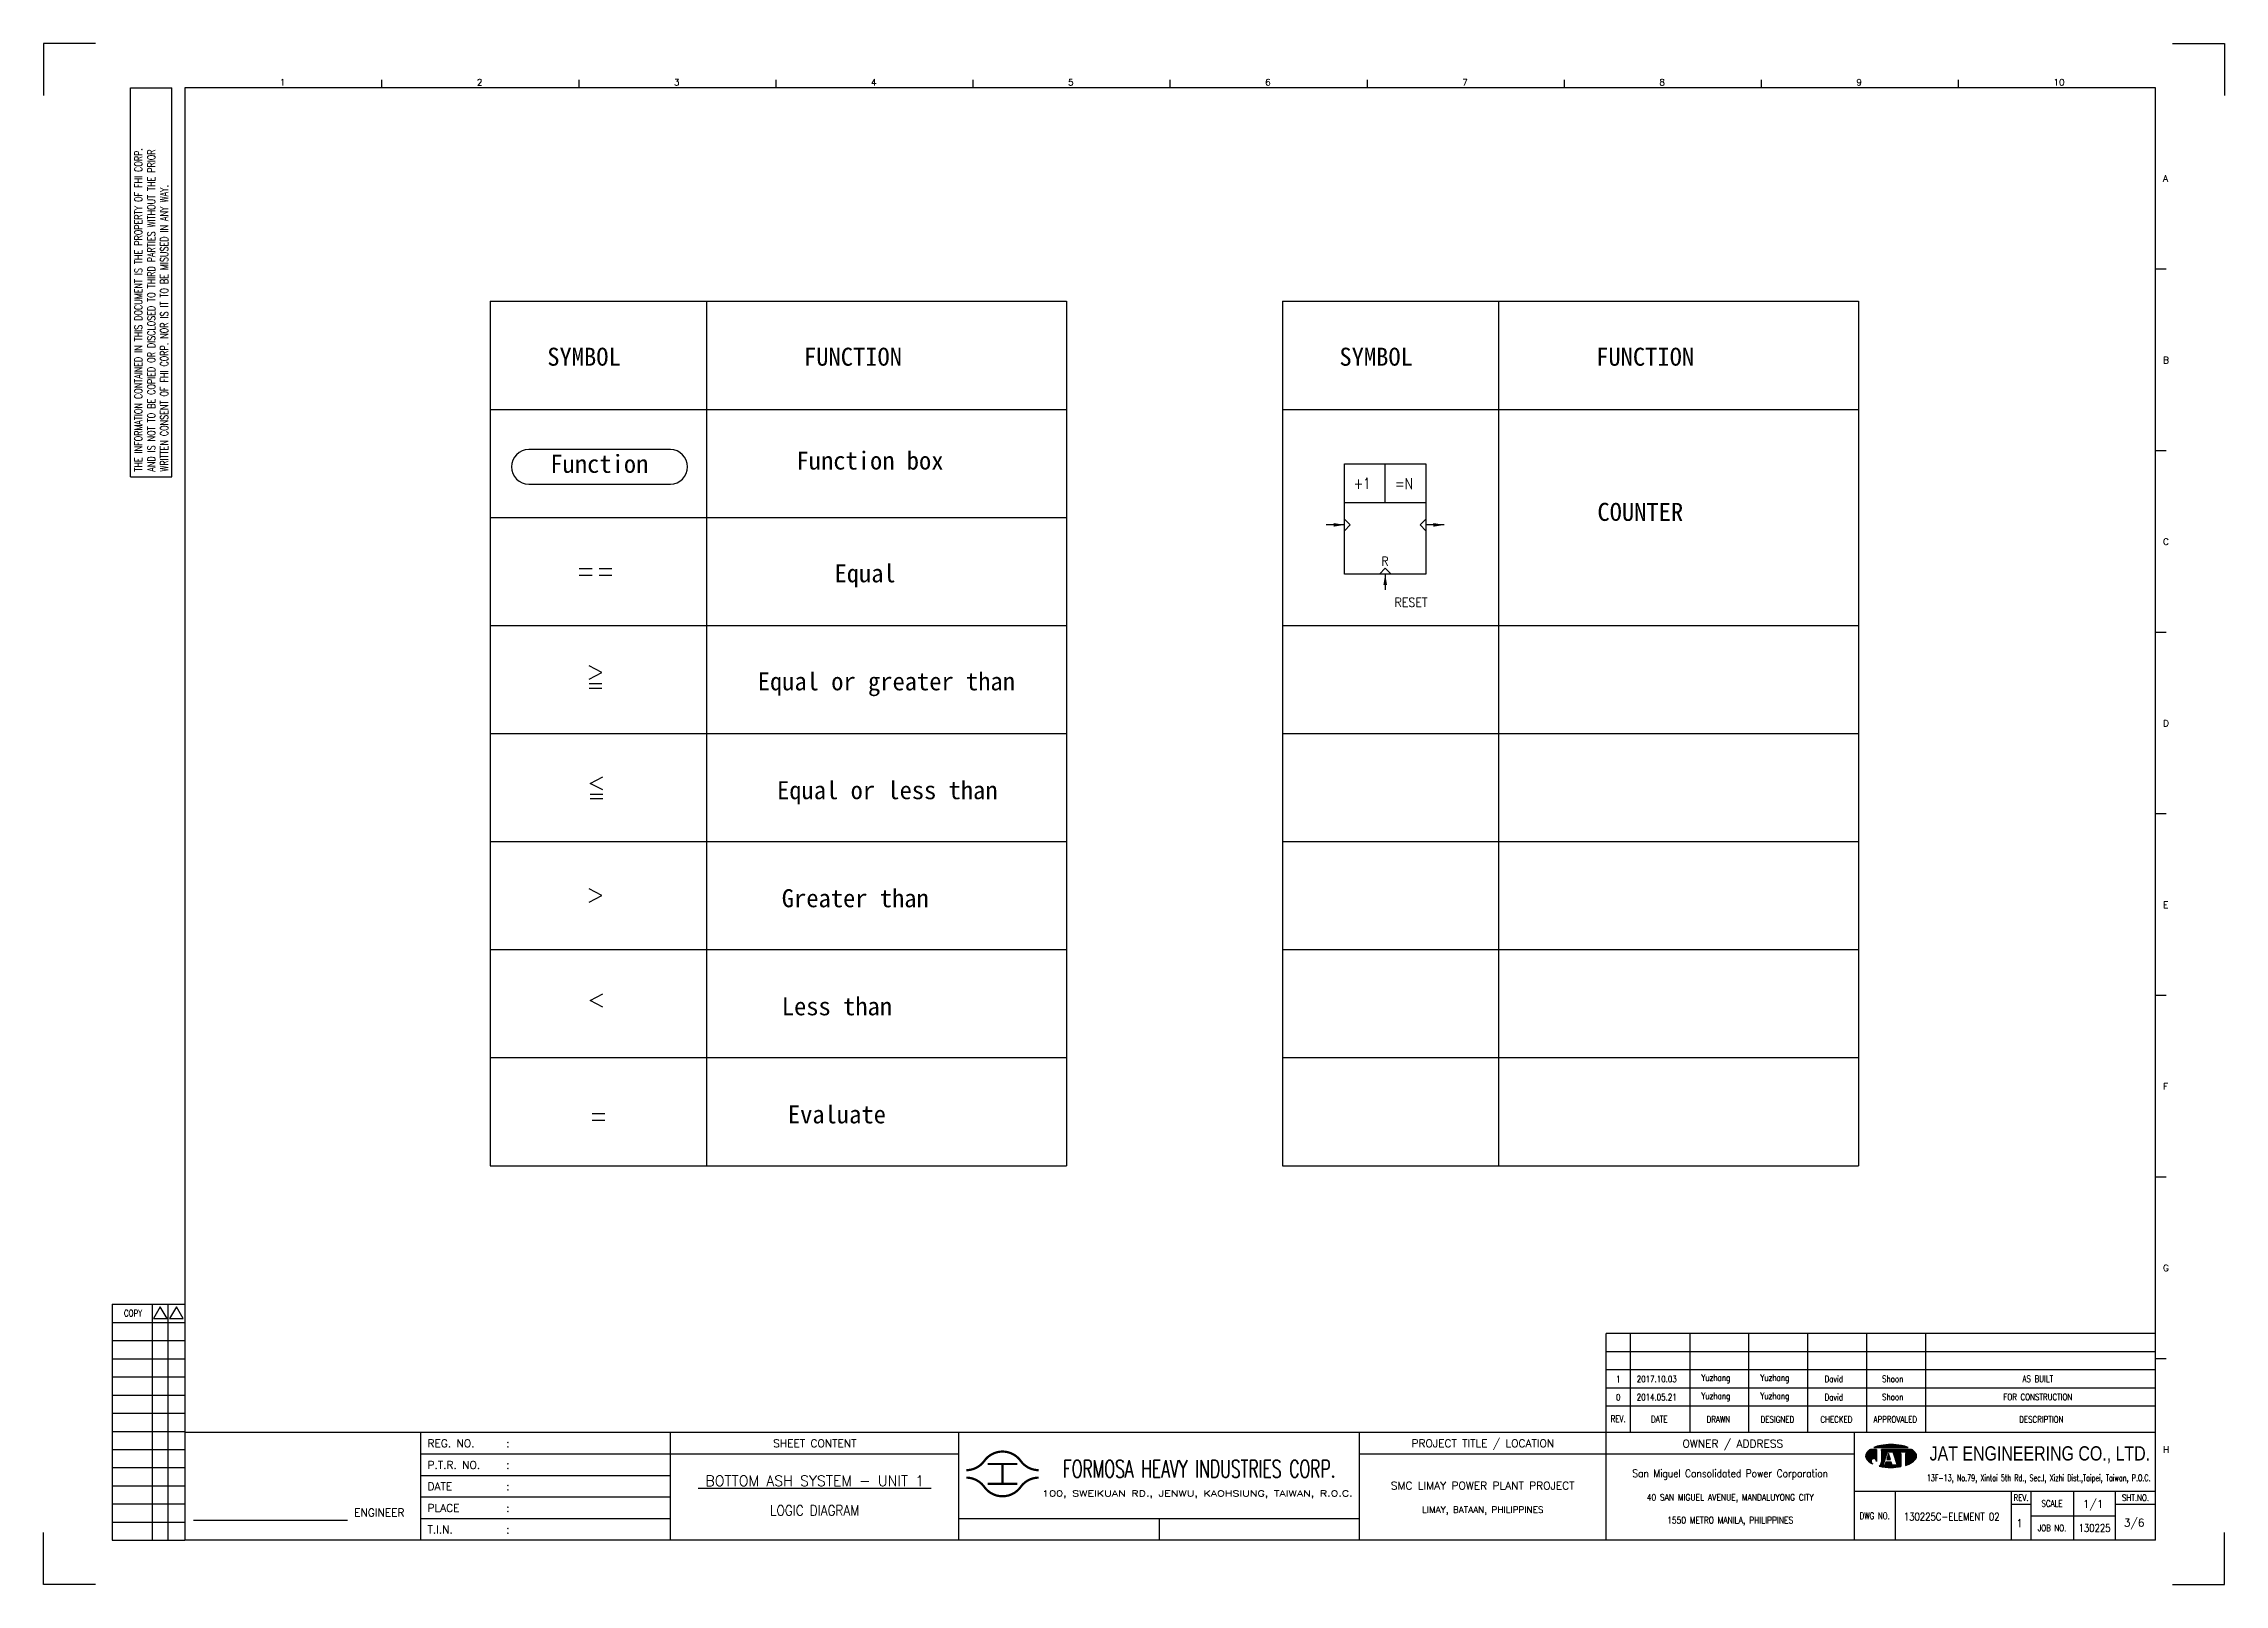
# Model space of a CAD drawing. Extents: x 1380 to 1986, y -152 to 275.
import ezdxf
from ezdxf.enums import TextEntityAlignment as Align
from ezdxf.lldxf.tags import DXFTag

# ---------------------------------------------------------------- set-up
doc = ezdxf.new("R2010")
doc.units = 0
doc.header["$MEASUREMENT"] = 0
doc.layers.get('0').update_dxf_attribs({"linetype": 'CONTINUOUS'})
doc.layers.get('Defpoints').update_dxf_attribs({"linetype": 'CONTINUOUS'})
for name, color, linetype in [('B_DIM', 7, 'CONTINUOUS'), ('CON', 4, 'CONTINUOUS'), ('DIM', 3, 'CONTINUOUS'), ('HID', 2, 'HIDDEN'), ('T', 2, 'CONTINUOUS'), ('TEXT', 7, 'CONTINUOUS'), ('圖框CON', 4, 'CONTINUOUS'), ('圖框DIM', 3, 'CONTINUOUS'), ('框線', 6, 'CONTINUOUS')]:
    doc.layers.add(name, color=color, linetype=linetype)
doc.styles.add('AEH', font='simplex', dxfattribs={"width": 0.8, "bigfont": 'ae'})
doc.styles.add('DAYUKP', font='complex', dxfattribs={"bigfont": 'DAYUKP.SHX'})
doc.styles.add('E2', font='simplex.shx', dxfattribs={"height": 2})
doc.styles.add('E3', font='simplex.shx', dxfattribs={"height": 3})
doc.styles.add('E4', font='simplex.shx', dxfattribs={"height": 4})
doc.styles.add('ROMANS', font='romans', dxfattribs={"width": 0.8})
doc.styles.get("Standard").update_dxf_attribs({"font": 'kaiu.ttf'})
doc.styles.add('WMF-Arial0', font='arial.ttf')
tags = doc.linetypes.add('HIDDEN', pattern=[0.375, 0.25, -0.125]).pattern_tags.tags
tags[6:7] = [DXFTag(74, 4), DXFTag(75, 0), DXFTag(340, '0'), DXFTag(46, 1.0), DXFTag(50, 0.0), DXFTag(44, 0.0), DXFTag(45, 0.0)]
tags[4:5] = [DXFTag(74, 4), DXFTag(75, 0), DXFTag(340, '0'), DXFTag(46, 1.0), DXFTag(50, 0.0), DXFTag(44, 0.0), DXFTag(45, 0.0)]

msp = doc.modelspace()

# ---------------------------------------------------------------- texts
at = {"layer": 'CON'}
for s, p in [('SYMBOL', (1519.97, 184.53)), ('FUNCTION', (1591.27, 184.53)), ('SYMBOL', (1739.97, 184.53)), ('FUNCTION', (1811.27, 184.53)), ('Function', (1520.83, 154.79)), ('Function box', (1589.2, 155.7)), ('COUNTER', (1811.62, 141.45)), ('Equal', (1599.75, 124.4)), ('Equal or greater than', (1578.43, 94.4)), ('Equal or less than', (1583.8, 64.18)), ('Greater than', (1585.1, 34.18)), ('Less than', (1585.1, 4.18)), ('Evaluate', (1586.8, -25.82))]:
    msp.add_text(s, height=5, dxfattribs=at).set_placement(p, align=Align.BOTTOM_LEFT)
at = {"layer": 'CON', "style": 'ROMANS'}
for s, height, width, p in [('+1', 3, 0.8, (1743.89, 150.96)), ('=N', 3, 0.8, (1755.43, 150.87)), ('R', 2.5, 0.9, (1751.61, 129.76)), ('RESET', 2.5, 0.9, (1755.26, 118.34))]:
    msp.add_text(s, height=height, dxfattribs=dict(at, width=width)).set_placement(p, align=Align.BOTTOM_LEFT)
at = {"layer": 'T', "style": 'AEH', "width": 0.8}
for s, height, p in [('1', 1.8, (1817.43, -95.33)), ('2017.10.03', 1.8, (1828.1, -95.3)), ('Yuzhang', 1.8, (1844.52, -95.25)), ('Yuzhang', 1.8, (1860.9, -95.25)), ('David', 1.8, (1877.27, -95.25)), ('Shoon', 1.8, (1893.64, -95.25)), ('AS BUILT', 1.8, (1933.94, -95.25)), ('0', 1.8, (1817.43, -100.37)), ('2014.05.21', 1.8, (1828.1, -100.34)), ('Yuzhang', 1.8, (1844.52, -100.29)), ('Yuzhang', 1.8, (1860.9, -100.29)), ('David', 1.8, (1877.27, -100.29)), ('Shoon', 1.8, (1893.64, -100.29)), ('FOR CONSTRUCTION', 1.8004, (1933.94, -100.29))]:
    msp.add_text(s, height=height, dxfattribs=at).set_placement(p, align=Align.MIDDLE)
at = {"layer": 'TEXT', "color": 2, "style": 'E3', "width": 0.8}
msp.add_text('130225', height=2.16, dxfattribs=at).set_placement((1949.7, -136.67), align=Align.MIDDLE_CENTER)

# ---------------------------------------------------------------- blocks, each defined once
blk = doc.blocks.new('LEADER')
at = {"layer": 'CON'}
blk.add_solid([(0.85, -0.57), (0.85, -1.57), (3.85, -1.07)], dxfattribs=at)
blk = doc.blocks.new('1880-TITLE_BLK')
at = {"layer": 'TEXT', "color": 2, "linetype": 'Continuous', "style": 'E3'}
for tag, p in [('DWG_NO', (736.41, 26.44)), ('REV', (762.59, 23.97)), ('SCALE', (790.95, 31.17)), ('SHT_NO', (806.74, 23.97))]:
    blk.add_attdef(tag, text='', height=3, dxfattribs=at).set_placement(p, align=Align.MIDDLE)
at = {"layer": 'TEXT', "linetype": 'Continuous', "style": 'E2', "width": 0.6}
for tag, p in [('REV_DATE', (418.65, 19.76)), ('APPR_DATE', (492.93, 19.76))]:
    blk.add_attdef(tag, text='', height=2, dxfattribs=at).set_placement(p, align=Align.MIDDLE_LEFT)
blk = doc.blocks.new('Sht_Cont_T3')
at = {"layer": 'TEXT', "color": 3, "linetype": 'Continuous', "style": 'E4'}
for tag, p in [('$SHT_CONT_L1$', (55.63, 24.91)), ('$SHT_CONT_L2$', (55.63, 16.61)), ('$SHT_CONT_L3$', (55.63, 8.3))]:
    blk.add_attdef(tag, text='', height=4, dxfattribs=at).set_placement(p, align=Align.MIDDLE)
blk = doc.blocks.new('1')
at = {"ltscale": 500, "const_width": 0.621}
blk.add_lwpolyline([(937.64, -36.73, -0.241531), (932.6, -34.15, 0.512989), (922.51, -34.15, -0.241531), (917.47, -36.73, -0.241531)], format="xyb", dxfattribs=at)
for points in [[(923.41, -35.01), (931.69, -35.01)], [(927.55, -35.01), (927.55, -40.53)], [(923.41, -40.53), (931.69, -40.53)]]:
    blk.add_lwpolyline(points, dxfattribs=at)
at = {"const_width": 0.621}
blk.add_lwpolyline([(937.64, -38.8, 0.241531), (932.6, -41.39, -0.512989), (922.51, -41.39, 0.241531), (917.47, -38.8, 0.241531)], format="xyb", dxfattribs=at)
at = {"layer": 'B_DIM'}
for p, q in [((1247.82, 1.18), (1095.17, 1.18)), ((1095.17, -26.3), (1095.17, 1.18)), ((1101.97, -26.3), (1101.97, 1.18)), ((1118.5, -26.3), (1118.5, 1.18)), ((1134.87, -26.3), (1134.87, 1.18)), ((1151.24, -26.3), (1151.24, 1.18)), ((1167.62, -26.3), (1167.62, 1.18)), ((1183.99, -26.3), (1183.99, 1.18)), ((1247.82, -3.86), (1095.17, -3.86)), ((1095.17, -24.02), (1095.17, -7.47)), ((1247.82, -8.91), (1095.17, -8.91)), ((1247.82, -13.95), (1095.17, -13.95)), ((1247.82, -18.99), (1095.17, -18.99))]:
    blk.add_line(p, q, dxfattribs=at)
at = {"layer": 'CON'}
for points in [[(835.34, -56.2), (835.34, -26.3)], [(915.46, -56.2), (915.46, -26.3)]]:
    blk.add_lwpolyline(points, dxfattribs=at)
at = {"layer": 'CON', "ltscale": 500}
for points in [[(835.34, -32.28), (766.02, -32.28)], [(915.46, -32.28), (835.34, -32.28)], [(835.34, -38.26), (766.02, -38.26)], [(835.34, -44.23), (766.02, -44.23)], [(835.34, -50.21), (766.02, -50.21)]]:
    blk.add_lwpolyline(points, dxfattribs=at)
at = {"layer": 'Defpoints'}
for points in [[(675.65, 359.33), (661.25, 359.33), (661.25, 344.93)], [(1252.5, 359.33), (1266.9, 359.33), (1266.9, 344.93)], [(675.65, -68.44), (661.25, -68.44), (661.25, -54.04)], [(1252.5, -68.44), (1266.9, -68.44), (1266.9, -54.04)]]:
    blk.add_lwpolyline(points, dxfattribs=at)
at = {"layer": 'DIM'}
for p, q in [((680.33, 9.34), (680.33, -56.2)), ((680.33, 9.34), (700.5, 9.34)), ((691.5, -56.2), (691.5, 9.34)), ((695.82, -56.2), (695.82, 9.34)), ((680.33, 4.29), (700.5, 4.29)), ((680.33, -0.75), (700.5, -0.75)), ((680.33, -5.79), (700.5, -5.79)), ((680.33, -10.83), (700.5, -10.83)), ((680.33, -15.87), (700.5, -15.87)), ((680.33, -20.91), (700.5, -20.91)), ((680.33, -25.95), (700.5, -25.95)), ((680.33, -30.99), (700.5, -30.99)), ((680.33, -36.03), (700.5, -36.03)), ((680.33, -41.08), (700.5, -41.08)), ((680.33, -46.12), (700.5, -46.12)), ((680.33, -51.16), (700.5, -51.16)), ((680.33, -56.2), (700.5, -56.2))]:
    blk.add_line(p, q, dxfattribs=at)
for points in [[(693.66, 8.62), (691.79, 5.37), (695.53, 5.37)], [(698.12, 8.62), (696.25, 5.37), (699.99, 5.37)]]:
    blk.add_lwpolyline(points, close=True, dxfattribs=at)
at = {"layer": 'T', "color": 0, "lineweight": -3}
for p, q in [((1169.84, -30.45), (1170.01, -30.27)), ((1169.98, -30.45), (1170.23, -30.2)), ((1170.12, -30.45), (1170.43, -30.13)), ((1170.26, -30.45), (1170.63, -30.07)), ((1170.39, -30.45), (1170.82, -30.02)), ((1170.53, -30.45), (1171.01, -29.98)), ((1170.67, -30.45), (1171.19, -29.93)), ((1170.81, -30.45), (1171.36, -29.9)), ((1170.95, -30.45), (1171.54, -29.86)), ((1171.09, -30.45), (1171.7, -29.83)), ((1171.23, -30.45), (1171.87, -29.81)), ((1171.37, -30.45), (1172.04, -29.78)), ((1171.51, -30.45), (1172.2, -29.76)), ((1171.65, -30.45), (1172.36, -29.74)), ((1171.78, -30.45), (1172.52, -29.72)), ((1171.92, -30.45), (1172.67, -29.7)), ((1172.06, -30.45), (1172.83, -29.68)), ((1172.2, -30.45), (1172.98, -29.67)), ((1172.34, -30.45), (1173.13, -29.66)), ((1172.48, -30.45), (1173.28, -29.65)), ((1172.62, -30.45), (1173.43, -29.64)), ((1172.76, -30.45), (1173.58, -29.63)), ((1172.9, -30.45), (1173.72, -29.62)), ((1173.04, -30.45), (1173.87, -29.62)), ((1173.17, -30.45), (1174.01, -29.61)), ((1173.31, -30.45), (1174.15, -29.61)), ((1173.45, -30.45), (1174.29, -29.61)), ((1173.59, -30.45), (1174.43, -29.61)), ((1173.73, -30.45), (1174.57, -29.61)), ((1173.87, -30.45), (1174.7, -29.62)), ((1174.01, -30.45), (1174.84, -29.62)), ((1174.15, -30.45), (1174.97, -29.62)), ((1174.29, -30.45), (1175.11, -29.63)), ((1174.43, -30.45), (1175.24, -29.64)), ((1174.56, -30.45), (1175.37, -29.65)), ((1174.7, -30.45), (1175.5, -29.65)), ((1174.84, -30.45), (1175.63, -29.67)), ((1174.98, -30.45), (1175.75, -29.68)), ((1175.12, -30.45), (1175.88, -29.69)), ((1175.26, -30.45), (1176.01, -29.7)), ((1175.4, -30.45), (1176.13, -29.72)), ((1175.54, -30.45), (1176.26, -29.73)), ((1175.68, -30.45), (1176.38, -29.75)), ((1175.82, -30.45), (1176.5, -29.76)), ((1175.95, -30.45), (1176.62, -29.78)), ((1176.09, -30.45), (1176.74, -29.8)), ((1176.23, -30.45), (1176.86, -29.82)), ((1176.37, -30.45), (1176.98, -29.84)), ((1176.51, -30.45), (1177.1, -29.86)), ((1176.65, -30.45), (1177.22, -29.88)), ((1176.79, -30.45), (1177.33, -29.9)), ((1176.93, -30.45), (1177.45, -29.93)), ((1177.07, -30.45), (1177.56, -29.95)), ((1177.21, -30.45), (1177.67, -29.98)), ((1177.34, -30.45), (1177.79, -30.01)), ((1177.48, -30.45), (1177.9, -30.04)), ((1177.62, -30.45), (1178.01, -30.07)), ((1177.76, -30.45), (1178.11, -30.1)), ((1177.9, -30.45), (1178.22, -30.13)), ((1178.04, -30.45), (1178.33, -30.16)), ((1178.18, -30.45), (1178.43, -30.2)), ((1178.32, -30.45), (1178.53, -30.23)), ((1178.46, -30.45), (1178.64, -30.27)), ((1167.29, -32.86), (1169.2, -30.95)), ((1167.29, -32.72), (1169.06, -30.95)), ((1167.3, -32.99), (1169.34, -30.95)), ((1167.3, -32.57), (1168.92, -30.95)), ((1167.32, -33.11), (1169.47, -30.95)), ((1167.34, -33.22), (1169.61, -30.95)), ((1167.34, -32.39), (1168.78, -30.95)), ((1167.38, -33.33), (1169.75, -30.95)), ((1167.41, -32.18), (1168.64, -30.95)), ((1167.42, -33.43), (1169.89, -30.95)), ((1167.46, -33.52), (1170.03, -30.95)), ((1167.51, -33.61), (1170.17, -30.95)), ((1167.57, -33.69), (1170.3, -30.96)), ((1167.61, -31.84), (1168.15, -31.31)), ((1167.63, -33.77), (1170.3, -31.1)), ((1167.69, -33.85), (1170.3, -31.23)), ((1167.76, -33.92), (1170.3, -31.37)), ((1167.83, -33.99), (1170.3, -31.51)), ((1167.9, -34.06), (1170.3, -31.65)), ((1167.97, -34.13), (1170.3, -31.79)), ((1168.04, -34.19), (1170.3, -31.93)), ((1168.11, -34.26), (1170.3, -32.07)), ((1168.19, -34.32), (1170.3, -32.21)), ((1168.26, -34.39), (1170.3, -32.35)), ((1168.34, -34.45), (1168.85, -33.94)), ((1168.42, -34.51), (1168.78, -34.15)), ((1168.5, -34.57), (1168.77, -34.3)), ((1168.58, -34.62), (1168.78, -34.43)), ((1168.67, -34.68), (1168.81, -34.54)), ((1168.75, -34.73), (1168.85, -34.64)), ((1168.84, -34.79), (1168.9, -34.72)), ((1168.93, -34.84), (1168.96, -34.8)), ((1169.02, -34.89), (1169.03, -34.87)), ((1169.11, -34.93), (1169.11, -34.93)), ((1169.18, -33.61), (1170.3, -32.49)), ((1169.2, -34.98), (1169.2, -34.98)), ((1169.39, -33.53), (1170.3, -32.62)), ((1169.55, -33.52), (1170.3, -32.76)), ((1169.67, -33.53), (1170.3, -32.9)), ((1169.7, -30.45), (1169.79, -30.36)), ((1169.78, -33.56), (1170.3, -33.04)), ((1169.88, -33.6), (1170.3, -33.18)), ((1169.97, -33.65), (1170.3, -33.32)), ((1170.05, -33.71), (1170.3, -33.46)), ((1170.12, -33.78), (1170.3, -33.6)), ((1170.18, -33.86), (1170.3, -33.74)), ((1170.23, -33.95), (1170.3, -33.88)), ((1170.27, -34.05), (1170.3, -34.01)), ((1170.3, -34.16), (1170.3, -34.15)), ((1170.3, -34.29), (1170.31, -34.29)), ((1171.05, -35.63), (1172.51, -34.17)), ((1171.16, -35.66), (1172.45, -34.37)), ((1171.28, -35.68), (1172.39, -34.58)), ((1171.39, -35.71), (1172.32, -34.78)), ((1171.51, -35.73), (1172.26, -34.98)), ((1171.53, -35.02), (1172.58, -33.96)), ((1171.6, -34.8), (1172.64, -33.76)), ((1171.63, -35.75), (1172.19, -35.19)), ((1171.64, -34.63), (1172.71, -33.56)), ((1171.65, -33.23), (1173.92, -30.95)), ((1171.65, -33.09), (1173.78, -30.95)), ((1171.65, -32.95), (1173.64, -30.95)), ((1171.65, -32.81), (1173.51, -30.95)), ((1171.65, -32.67), (1173.37, -30.95)), ((1171.65, -32.53), (1173.23, -30.95)), ((1171.65, -32.39), (1173.09, -30.95)), ((1171.65, -32.26), (1172.95, -30.95)), ((1171.65, -32.12), (1172.81, -30.95)), ((1171.65, -31.98), (1172.67, -30.95)), ((1171.65, -31.84), (1172.53, -30.95)), ((1171.65, -31.42), (1172.12, -30.95)), ((1171.65, -31.28), (1171.98, -30.95)), ((1171.65, -31.14), (1171.84, -30.95)), ((1171.65, -31), (1171.7, -30.95)), ((1171.65, -31.7), (1172.39, -30.95)), ((1171.65, -31.56), (1172.25, -30.95)), ((1171.65, -33.37), (1173.29, -31.72)), ((1171.65, -33.51), (1173.23, -31.92)), ((1171.65, -33.65), (1173.16, -32.13)), ((1171.65, -33.78), (1173.1, -32.33)), ((1171.65, -33.92), (1173.03, -32.54)), ((1171.65, -34.06), (1172.97, -32.74)), ((1171.65, -34.2), (1172.9, -32.94)), ((1171.65, -34.34), (1172.84, -33.15)), ((1171.65, -34.48), (1171.65, -34.48)), ((1171.75, -35.77), (1172.2, -35.31)), ((1171.87, -35.79), (1172.34, -35.31)), ((1171.99, -35.81), (1172.48, -35.31)), ((1172.11, -35.83), (1172.62, -35.31)), ((1172.23, -35.84), (1173.6, -34.48)), ((1172.35, -35.86), (1173.74, -34.48)), ((1172.48, -35.87), (1173.87, -34.48)), ((1172.6, -35.89), (1174.01, -34.48)), ((1172.67, -35.26), (1173.46, -34.48)), ((1172.73, -35.9), (1174.15, -34.48)), ((1172.73, -35.06), (1173.32, -34.48)), ((1172.8, -34.86), (1173.18, -34.48)), ((1172.85, -35.91), (1174.29, -34.48)), ((1172.86, -34.65), (1173.04, -34.48)), ((1172.98, -35.93), (1174.41, -34.5)), ((1173.11, -35.94), (1174.44, -34.6)), ((1173.16, -33.8), (1173.94, -33.02)), ((1173.18, -33.64), (1173.91, -32.91)), ((1173.24, -35.95), (1174.48, -34.71)), ((1173.25, -33.44), (1173.87, -32.81)), ((1173.29, -33.8), (1173.97, -33.12)), ((1173.31, -33.23), (1173.84, -32.7)), ((1173.37, -33.03), (1173.81, -32.6)), ((1173.37, -35.96), (1174.51, -34.81)), ((1173.39, -31.62), (1174.06, -30.95)), ((1173.43, -33.8), (1174.01, -33.23)), ((1173.44, -32.83), (1173.77, -32.49)), ((1173.5, -32.62), (1173.74, -32.39)), ((1173.5, -35.96), (1174.54, -34.92)), ((1173.53, -31.62), (1174.2, -30.95)), ((1173.57, -32.42), (1173.71, -32.28)), ((1173.57, -33.8), (1174.04, -33.34)), ((1173.63, -32.22), (1173.67, -32.17)), ((1173.63, -35.97), (1174.58, -35.03)), ((1173.67, -31.62), (1174.34, -30.95)), ((1173.71, -33.8), (1174.07, -33.44)), ((1173.77, -35.98), (1174.61, -35.13)), ((1173.81, -31.62), (1174.48, -30.95)), ((1173.85, -33.8), (1174.11, -33.55)), ((1173.9, -35.98), (1174.64, -35.24)), ((1173.95, -31.62), (1174.62, -30.95)), ((1173.99, -33.8), (1174.14, -33.65)), ((1174.04, -35.98), (1174.7, -35.31)), ((1174.09, -31.62), (1174.76, -30.95)), ((1174.13, -33.8), (1174.17, -33.76)), ((1174.17, -35.98), (1174.84, -35.31)), ((1174.22, -31.62), (1174.9, -30.95)), ((1174.31, -35.99), (1174.98, -35.31)), ((1174.36, -31.62), (1175.03, -30.95)), ((1174.45, -35.98), (1175.12, -35.31)), ((1174.5, -31.62), (1175.17, -30.95)), ((1174.59, -35.98), (1175.26, -35.31)), ((1174.64, -31.62), (1175.31, -30.95)), ((1174.73, -35.98), (1175.4, -35.31)), ((1174.78, -31.62), (1175.45, -30.95)), ((1174.85, -31.69), (1175.59, -30.95)), ((1174.88, -35.98), (1175.54, -35.31)), ((1174.89, -31.79), (1175.73, -30.95)), ((1174.92, -31.9), (1175.87, -30.95)), ((1174.96, -32), (1176.01, -30.95)), ((1174.99, -32.11), (1176.15, -30.95)), ((1175.02, -32.22), (1176.29, -30.95)), ((1175.02, -35.97), (1175.68, -35.31)), ((1175.06, -32.32), (1176.42, -30.95)), ((1175.09, -32.43), (1175.84, -31.68)), ((1175.12, -32.53), (1175.84, -31.81)), ((1175.16, -32.64), (1175.84, -31.95)), ((1175.17, -35.96), (1175.82, -35.31)), ((1175.19, -32.74), (1175.84, -32.09)), ((1175.22, -32.85), (1175.95, -32.13)), ((1175.26, -32.95), (1176.08, -32.13)), ((1175.29, -33.06), (1176.22, -32.13)), ((1175.32, -33.16), (1176.36, -32.13)), ((1175.32, -35.95), (1175.95, -35.31)), ((1175.36, -33.27), (1176.5, -32.13)), ((1175.39, -33.38), (1176.64, -32.13)), ((1175.42, -33.48), (1176.78, -32.13)), ((1175.46, -33.59), (1176.92, -32.13)), ((1175.46, -35.94), (1177.01, -34.39)), ((1175.49, -33.69), (1177.01, -32.17)), ((1175.53, -33.8), (1177.01, -32.31)), ((1175.56, -33.9), (1177.01, -32.45)), ((1175.59, -34.01), (1177.01, -32.59)), ((1175.62, -35.93), (1177.01, -34.53)), ((1175.63, -34.11), (1177.01, -32.73)), ((1175.66, -34.22), (1177.01, -32.86)), ((1175.69, -34.32), (1177.01, -33)), ((1175.73, -34.43), (1177.01, -33.14)), ((1175.76, -34.54), (1177.01, -33.28)), ((1175.77, -35.92), (1177.01, -34.67)), ((1175.79, -34.64), (1177.01, -33.42)), ((1175.83, -34.75), (1177.01, -33.56)), ((1175.86, -34.85), (1177.01, -33.7)), ((1175.89, -31.62), (1176.56, -30.95)), ((1175.89, -34.96), (1177.01, -33.84)), ((1175.92, -35.9), (1177.01, -34.81)), ((1175.93, -35.06), (1177.01, -33.98)), ((1175.96, -35.17), (1177.01, -34.12)), ((1176, -35.27), (1177.01, -34.25)), ((1176.03, -31.62), (1176.7, -30.95)), ((1176.08, -35.89), (1177.01, -34.95)), ((1176.17, -31.62), (1176.84, -30.95)), ((1176.24, -35.87), (1177.01, -35.09)), ((1176.31, -31.62), (1176.98, -30.95)), ((1176.39, -35.85), (1177.01, -35.23)), ((1176.45, -31.62), (1177.12, -30.95)), ((1176.56, -35.83), (1177.01, -35.37)), ((1176.59, -31.62), (1177.26, -30.95)), ((1176.72, -35.8), (1177.01, -35.51)), ((1176.73, -31.62), (1177.4, -30.95)), ((1176.87, -31.62), (1177.54, -30.95)), ((1176.89, -35.77), (1177.01, -35.64)), ((1177, -31.62), (1177.68, -30.95)), ((1177.14, -31.62), (1177.81, -30.95)), ((1177.28, -31.62), (1177.95, -30.95)), ((1177.42, -31.62), (1178.09, -30.95)), ((1177.56, -31.62), (1178.23, -30.95)), ((1177.7, -31.62), (1178.37, -30.95)), ((1177.84, -31.62), (1178.51, -30.95)), ((1177.98, -31.62), (1178.65, -30.95)), ((1178.12, -31.62), (1178.79, -30.95)), ((1178.26, -31.62), (1178.93, -30.95)), ((1178.36, -33.33), (1180.44, -31.25)), ((1178.36, -33.47), (1180.52, -31.31)), ((1178.36, -33.61), (1180.59, -31.37)), ((1178.36, -33.75), (1180.66, -31.44)), ((1178.36, -33.89), (1180.74, -31.51)), ((1178.36, -34.02), (1180.81, -31.58)), ((1178.36, -34.16), (1180.87, -31.65)), ((1178.36, -34.3), (1180.94, -31.72)), ((1178.36, -34.44), (1181.01, -31.79)), ((1178.36, -34.58), (1181.07, -31.87)), ((1178.36, -34.72), (1181.13, -31.95)), ((1178.36, -34.86), (1181.18, -32.04)), ((1178.36, -32.77), (1179, -32.13)), ((1178.36, -32.91), (1179.14, -32.13)), ((1178.36, -33.05), (1179.28, -32.13)), ((1178.36, -33.19), (1179.42, -32.13)), ((1178.36, -35), (1181.23, -32.13)), ((1178.36, -32.5), (1178.73, -32.13)), ((1178.36, -32.63), (1178.86, -32.13)), ((1178.36, -32.22), (1178.45, -32.13)), ((1178.36, -32.36), (1178.59, -32.13)), ((1178.36, -35.14), (1181.27, -32.23)), ((1178.36, -35.28), (1181.3, -32.33)), ((1178.36, -35.41), (1181.33, -32.44)), ((1178.39, -31.62), (1179.07, -30.95)), ((1178.53, -31.62), (1179.2, -30.95)), ((1178.56, -35.36), (1181.36, -32.55)), ((1178.6, -30.45), (1178.74, -30.31)), ((1178.67, -31.62), (1179.34, -30.95)), ((1178.73, -30.45), (1178.84, -30.35)), ((1178.77, -35.28), (1181.37, -32.68)), ((1178.81, -31.62), (1179.48, -30.95)), ((1178.87, -30.45), (1178.94, -30.38)), ((1178.95, -31.62), (1179.62, -30.95)), ((1179, -35.18), (1181.38, -32.81)), ((1179.01, -30.45), (1179.04, -30.43)), ((1179.09, -31.62), (1179.76, -30.95)), ((1179.23, -31.62), (1179.9, -30.95)), ((1179.25, -35.08), (1181.37, -32.96)), ((1179.37, -31.62), (1180.04, -30.95)), ((1179.51, -31.62), (1180.12, -31.01)), ((1179.51, -34.96), (1181.34, -33.12)), ((1179.53, -31.74), (1180.21, -31.06)), ((1179.53, -31.88), (1180.29, -31.12)), ((1179.53, -32.02), (1180.36, -31.18)), ((1179.82, -34.79), (1181.29, -33.32)), ((1180.23, -34.52), (1181.17, -33.58))]:
    blk.add_line(p, q, dxfattribs=at)
at = {"layer": 'T', "lineweight": -3}
for p, q in [((1170.3, -30.95), (1168.61, -30.95)), ((1169.57, -30.45), (1179.1, -30.45)), ((1170.3, -30.95), (1170.3, -34.31)), ((1180.05, -30.95), (1171.65, -30.95)), ((1171.65, -31.29), (1171.65, -30.95)), ((1171.65, -30.95), (1171.65, -34.49)), ((1172.74, -33.35), (1171.65, -34.48)), ((1172.15, -35.31), (1173.32, -31.62)), ((1172.65, -35.31), (1172.15, -35.31)), ((1172.92, -34.48), (1172.65, -35.31)), ((1174.4, -34.48), (1172.92, -34.48)), ((1173.66, -32.13), (1173.13, -33.8)), ((1173.13, -33.8), (1174.19, -33.8)), ((1173.32, -31.62), (1174.83, -31.62)), ((1174.19, -33.8), (1173.66, -32.13)), ((1174, -31.62), (1174.83, -31.62)), ((1174.67, -35.31), (1174.4, -34.48)), ((1176.01, -35.31), (1174.67, -35.31)), ((1174.83, -31.62), (1176.01, -35.31)), ((1175.84, -31.62), (1179.53, -31.62)), ((1175.84, -32.13), (1175.84, -31.62)), ((1177.01, -32.13), (1175.84, -32.13)), ((1177.01, -32.13), (1177.01, -35.75)), ((1179.53, -32.13), (1178.36, -32.13)), ((1178.36, -32.13), (1178.36, -35.42)), ((1179.53, -31.62), (1179.53, -32.13))]:
    blk.add_line(p, q, dxfattribs=at)
for centre, major_axis, start_param, end_param in [((1173.18, -39.02), (-6.58, 6.58), 5.683021, 5.897183), ((1174.33, -45.15), (-10.98, 10.98), 5.497787, 5.683021), ((1174.33, -45.15), (10.98, 10.98), 0.600164, 0.785398), ((1175.48, -39.02), (6.58, 6.58), 0.386002, 0.600164), ((1168.85, -32.8), (1.11, 1.11), 1.614811, 2.356194), ((1168.85, -32.8), (-1.11, 1.11), 0.785398, 1.526782), ((1171.44, -35.17), (-3.59, 3.59), 6.088179, 6.3272), ((1171.44, -30.42), (3.59, 3.59), 3.097578, 3.478972), ((1169.54, -34.29), (-0.544, 0.544), 3.906164, 8.245601), ((1170.29, -34.46), (0.962, 0.962), 4.470635, 5.546585), ((1174.33, -20.45), (10.98, 10.98), 3.710226, 3.926991), ((1174.33, -20.45), (10.98, 10.98), 3.926991, 4.100643), ((1175.48, -26.58), (-6.58, 6.58), 2.670765, 2.781027), ((1177.22, -30.42), (-3.59, 3.59), 2.781027, 3.185607), ((1177.22, -35.17), (-3.59, 3.59), 4.668374, 4.907395), ((1179.81, -32.8), (-1.11, 1.11), 3.926991, 4.668374), ((1179.81, -32.8), (1.11, 1.11), 4.756403, 5.497787)]:
    blk.add_ellipse(centre, major_axis=major_axis, ratio=1, start_param=start_param, end_param=end_param, dxfattribs=at)
at = {"layer": '圖框CON'}
for p, q in [((685.38, 347.09), (696.9, 347.09)), ((685.38, 239.07), (685.38, 347.09)), ((696.9, 239.07), (696.9, 347.09)), ((755.23, 347.11), (755.23, 349.27)), ((809.96, 347.11), (809.96, 349.27)), ((864.69, 347.11), (864.69, 349.27)), ((919.43, 347.11), (919.43, 349.27)), ((974.16, 347.11), (974.16, 349.27)), ((1028.89, 347.11), (1028.89, 349.27)), ((1083.62, 347.11), (1083.62, 349.27)), ((1138.35, 347.11), (1138.35, 349.27)), ((1193.09, 347.11), (1193.09, 349.27)), ((1250.71, 296.68), (1247.82, 296.68)), ((1250.71, 246.27), (1247.82, 246.27)), ((685.38, 239.07), (696.9, 239.07)), ((1250.71, 195.86), (1247.82, 195.86)), ((1250.71, 145.45), (1247.82, 145.45)), ((1250.71, 95.03), (1247.82, 95.03)), ((1250.71, 44.62), (1247.82, 44.62)), ((1250.71, -5.79), (1247.82, -5.79)), ((1164.16, -42.6), (1247.82, -42.6)), ((1175.46, -42.6), (1175.46, -56.2)), ((1207.7, -42.6), (1207.7, -56.2)), ((1207.7, -46.16), (1213.17, -46.16)), ((1213.17, -42.6), (1213.17, -56.2)), ((1225.07, -56.2), (1225.07, -42.6)), ((1236.65, -56.2), (1236.65, -42.6)), ((1236.65, -46.16), (1247.82, -46.16)), ((971.08, -50.21), (971.08, -56.2)), ((1213.17, -49.4), (1236.65, -49.4))]:
    blk.add_line(p, q, dxfattribs=at)
for points in [[(766.02, -56.2), (766.02, -26.3)], [(1026.71, -56.2), (1026.71, -26.3)], [(1095.17, -56.2), (1095.17, -26.3)], [(1164.16, -56.2), (1164.16, -26.3)], [(1164.16, -32.28), (1026.71, -32.28)], [(1026.71, -50.21), (1010.27, -50.21), (915.46, -50.21)]]:
    blk.add_lwpolyline(points, dxfattribs=at)
at = {"layer": '圖框DIM'}
blk.add_line((702.85, -50.59), (745.66, -50.59), dxfattribs=at)
at = {"layer": '框線'}
for p, q in [((700.5, 347.09), (700.5, -56.2)), ((1247.82, 347.09), (700.5, 347.09)), ((1247.82, -56.2), (1247.82, 347.09)), ((1247.82, -26.3), (700.5, -26.3)), ((1247.82, -56.2), (700.5, -56.2))]:
    blk.add_line(p, q, dxfattribs=at)
at = {"style": 'DAYUKP'}
for s, p in [('1', (726.85, 347.7)), ('2', (781.58, 347.7)), ('3', (836.31, 347.7)), ('4', (891.04, 347.7)), ('5', (945.77, 347.7)), ('6', (1000.51, 347.7)), ('7', (1055.24, 347.7)), ('8', (1109.97, 347.7)), ('9', (1164.7, 347.7)), ('10', (1219.43, 347.7))]:
    blk.add_text(s, height=1.8, dxfattribs=at).set_placement(p)
for s, p in [('A', (1249.86, 321.88)), ('B', (1249.86, 271.47)), ('C', (1249.86, 221.06)), ('D', (1249.86, 170.64)), ('E', (1249.86, 120.23)), ('F', (1249.86, 69.82)), ('G', (1249.86, 19.41)), ('H', (1249.86, -31))]:
    blk.add_text(s, height=1.8, dxfattribs=at).set_placement(p, align=Align.MIDDLE_LEFT)
at = {"style": 'WMF-Arial0', "width": 0.8}
blk.add_text('JAT ENGINEERING CO., LTD.', height=3.9609, dxfattribs=at).set_placement((1215.66, -32.41), align=Align.MIDDLE)
at = {"color": 90, "ltscale": 500, "style": 'ROMANS', "width": 0.65}
blk.add_text('FORMOSA HEAVY INDUSTRIES CORP.', height=4.8509, dxfattribs=at).set_placement((982.2, -36.34), align=Align.MIDDLE)
at = {"color": 2, "ltscale": 500, "style": 'ROMANS'}
for s, height, p in [('SMC LIMAY POWER PLANT PROJECT', 2.1605, (1060.94, -41.04)), ('LIMAY, BATAAN, PHILIPPINES', 1.8004, (1060.94, -47.71))]:
    blk.add_text(s, height=height, dxfattribs=at).set_placement(p, align=Align.MIDDLE_CENTER)
at = {"color": 2, "ltscale": 500, "style": 'ROMANS', "width": 0.85}
blk.add_text('San Miguel Consolidated Power Corporation', height=2.1605, dxfattribs=at).set_placement((1129.66, -37.62), align=Align.MIDDLE_CENTER)
at = {"color": 4, "ltscale": 500, "style": 'ROMANS', "width": 0.85}
for s, p in [('40 SAN MIGUEL AVENUE, MANDALUYONG CITY', (1129.66, -44.28)), ('1550 METRO MANILA, PHILIPPINES', (1129.66, -50.61))]:
    blk.add_text(s, height=1.8004, dxfattribs=at).set_placement(p, align=Align.MIDDLE_CENTER)
at = {"layer": 'B_DIM', "style": 'AEH', "width": 0.8}
for s, height, p in [('REV.', 1.8, (1098.54, -22.49)), ('DATE', 1.8, (1109.97, -22.59)), ('DRAWN', 1.8, (1126.39, -22.64)), ('DESIGNED', 1.8, (1142.77, -22.64)), ('CHECKED', 1.8, (1159.14, -22.64)), ('APPROVALED', 1.8, (1175.51, -22.64)), ('DESCRIPTION', 1.8004, (1216.05, -22.64))]:
    blk.add_text(s, height=height, dxfattribs=at).set_placement(p, align=Align.MIDDLE)
at = {"layer": 'DIM', "style": 'ROMANS', "width": 0.75}
for s, p in [('THE INFORMATION CONTAINED IN THIS DOCUMENT IS THE PROPERTY OF FHI CORP.', (687.54, 240.51)), ('AND IS NOT TO BE COPIED OR DISCLOSED TO THIRD PARTIES WITHOUT THE PRIOR', (691.14, 240.51)), ('WRITTEN CONSENT OF FHI CORP. NOR IS IT TO BE MISUSED IN ANY WAY.', (694.74, 240.51))]:
    blk.add_text(s, height=2.1605, rotation=90, dxfattribs=at).set_placement(p, align=Align.MIDDLE_LEFT)
at = {"layer": 'DIM', "style": 'ROMANS', "width": 0.8}
blk.add_text('COPY', height=1.8, dxfattribs=at).set_placement((686.1, 6.85), align=Align.MIDDLE)
at = {"layer": 'HID', "ltscale": 500, "style": 'ROMANS'}
for s, p in [('REG. NO.', (767.89, -29.29)), (':', (789.71, -29.29)), ('P.T.R. NO.', (767.89, -35.27)), (':', (789.71, -35.27)), ('DATE', (767.89, -41.24)), (':', (789.71, -41.24)), ('PLACE', (767.89, -47.22)), (':', (789.71, -47.22)), ('T.I.N.', (767.89, -53.21)), (':', (789.71, -53.2))]:
    blk.add_text(s, height=2.16, dxfattribs=at).set_placement(p, align=Align.MIDDLE_LEFT)
for s, p in [('SHEET CONTENT', (875.4, -29.29)), ('PROJECT TITLE / LOCATION', (1060.94, -29.44)), ('OWNER / ADDRESS', (1130.39, -29.54))]:
    blk.add_text(s, height=2.1605, dxfattribs=at).set_placement(p, align=Align.MIDDLE)
at = {"layer": 'HID', "style": 'ROMANS', "width": 1.216198}
blk.add_text('100, SWEIKUAN RD., JENWU, KAOHSIUNG, TAIWAN, R.O.C.', height=1.6237, dxfattribs=at).set_placement((938.57, -44), (1024.8, -44), align=Align.FIT)
at = {"layer": 'HID', "style": 'ROMANS'}
blk.add_text('ENGINEER', height=2.16, dxfattribs=at).set_placement((754.48, -49.57), align=Align.CENTER)
at = {"layer": 'HID', "color": 7, "style": 'ROMANS', "width": 0.8}
for s, p in [('REV.', (1210.44, -44.38)), ('SCALE', (1219.04, -46)), ('SHT.NO.', (1242.23, -44.38)), ('DWG NO.', (1169.81, -49.4)), ('JOB NO.', (1219.04, -52.8))]:
    blk.add_text(s, height=1.8, dxfattribs=at).set_placement(p, align=Align.MIDDLE)
at = {"layer": 'T', "color": 2, "ltscale": 500, "style": 'ROMANS', "width": 0.65}
blk.add_text('13F-13, No.79, Xintai 5th Rd., Sec.I, Xizhi Dist.,Taipei, Taiwan, P.O.C.', height=1.8004, dxfattribs=at).set_placement((1215.34, -39.77), align=Align.CENTER)

# ---------------------------------------------------------------- linework, layer by layer
at = {"layer": 'CON'}
for p, q in [((1504.15, 203.92), (1504.15, -36.08)), ((1504.15, 203.92), (1664.15, 203.92)), ((1564.15, 203.92), (1564.15, -36.08)), ((1664.15, 203.92), (1664.15, -36.08)), ((1724.15, 203.92), (1724.15, -36.08)), ((1724.15, 203.92), (1884.15, 203.92)), ((1784.15, 203.92), (1784.15, -36.08)), ((1884.15, 203.92), (1884.15, -36.08)), ((1504.15, 173.92), (1664.15, 173.92)), ((1724.15, 173.92), (1884.15, 173.92)), ((1504.15, 143.92), (1664.15, 143.92)), ((1741.38, 141.84), (1736.3, 141.84)), ((1769.08, 141.84), (1764, 141.84)), ((1528.86, 129.71), (1532.4, 129.71)), ((1528.86, 127.88), (1532.4, 127.88)), ((1534.37, 129.71), (1537.91, 129.71)), ((1534.37, 127.88), (1537.91, 127.88)), ((1752.69, 128.17), (1752.69, 123.82)), ((1504.15, 113.92), (1664.15, 113.92)), ((1724.15, 113.92), (1884.15, 113.92)), ((1535.13, 100.84), (1531.59, 102.68)), ((1531.59, 99.01), (1535.13, 100.84)), ((1531.59, 97.76), (1535.13, 97.76)), ((1531.59, 96.51), (1535.13, 96.51)), ((1504.15, 83.92), (1664.15, 83.92)), ((1724.15, 83.92), (1884.15, 83.92)), ((1531.87, 70.07), (1535.41, 71.9)), ((1535.41, 68.24), (1531.87, 70.07)), ((1535.41, 66.99), (1531.87, 66.99)), ((1535.41, 65.74), (1531.87, 65.74)), ((1504.15, 53.92), (1664.15, 53.92)), ((1724.15, 53.92), (1884.15, 53.92)), ((1535.13, 38.96), (1531.59, 40.79)), ((1531.59, 37.13), (1535.13, 38.96)), ((1504.15, 23.92), (1664.15, 23.92)), ((1724.15, 23.92), (1884.15, 23.92)), ((1531.87, 9.78), (1535.41, 11.61)), ((1535.41, 7.95), (1531.87, 9.78)), ((1504.15, -6.08), (1664.15, -6.08)), ((1724.15, -6.08), (1884.15, -6.08)), ((1532.44, -21.63), (1535.98, -21.63)), ((1532.44, -23.46), (1535.98, -23.46)), ((1504.15, -36.08), (1664.15, -36.08)), ((1724.15, -36.08), (1884.15, -36.08))]:
    msp.add_line(p, q, dxfattribs=at)
at = {"layer": 'CON', "color": 6}
for p, q in [((1554.15, 162.73), (1514.82, 162.73)), ((1741.38, 128.17), (1741.38, 158.76)), ((1741.38, 158.76), (1764, 158.76)), ((1752.69, 148.06), (1752.69, 158.76)), ((1764, 158.76), (1764, 128.17)), ((1514.82, 153.17), (1554.15, 153.17)), ((1741.38, 148.06), (1764, 148.06)), ((1741.38, 143.46), (1743, 141.84)), ((1743, 141.84), (1741.38, 140.23)), ((1764, 143.46), (1762.38, 141.84)), ((1762.38, 141.84), (1764, 140.23)), ((1764, 128.17), (1741.38, 128.17)), ((1751.08, 128.17), (1752.69, 129.78)), ((1752.69, 129.78), (1754.3, 128.17))]:
    msp.add_line(p, q, dxfattribs=at)
for centre, start, end in [((1514.82, 157.95), 90, 270), ((1554.15, 157.95), 270, 90)]:
    msp.add_arc(centre, 4.78, start, end, dxfattribs=at)

# ---------------------------------------------------------------- block references
at = {"layer": 'CON'}
for name, p in [('1', (718.84, -83.88)), ('LEADER', (1737.53, 142.91)), ('LEADER', (1765.23, 142.91))]:
    msp.add_blockref(name, p, dxfattribs=at)
at = {"layer": 'CON', "rotation": 90}
msp.add_blockref('LEADER', (1751.62, 124.32), dxfattribs=at)
at = {"layer": 'TEXT', "color": 0}
ref = msp.add_blockref('Sht_Cont_T3', (1554.18, -140.07), dxfattribs=dict(at, xscale=0.7201574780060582, yscale=0.7201574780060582, zscale=0.7201574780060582))
ref.add_attrib('$SHT_CONT_L1$', '%%U BOTTOM ASH SYSTEM - UNIT 1 ', dxfattribs={"color": 3, "linetype": 'Continuous', "height": 2.8806, "style": 'E4'}).set_placement((1594.24, -122.13), align=Align.TOP_CENTER)
ref.add_attrib('$SHT_CONT_L3$', 'LOGIC DIAGRAM', dxfattribs={"color": 3, "linetype": 'Continuous', "height": 2.8806, "style": 'E4', "width": 0.85}).set_placement((1594.24, -134.09), align=Align.BOTTOM_CENTER)
ref = msp.add_blockref('1880-TITLE_BLK', (1379.67, -152.58), dxfattribs=dict(at, xscale=0.7201574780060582, yscale=0.7201574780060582, zscale=0.7201574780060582))
ref.add_attrib('DWG_NO', '130225C-ELEMENT 02', dxfattribs={"color": 2, "linetype": 'Continuous', "height": 2.1605, "style": 'E3', "width": 0.8}).set_placement((1910.01, -133.54), align=Align.MIDDLE)
ref.add_attrib('REV', '1', dxfattribs={"color": 2, "linetype": 'Continuous', "height": 2.16, "style": 'E3'}).set_placement((1928.86, -135.32), align=Align.MIDDLE)
ref.add_attrib('SCALE', '1/1', dxfattribs={"color": 2, "linetype": 'Continuous', "height": 2.16, "style": 'E3'}).set_placement((1949.28, -130.14), align=Align.MIDDLE)
ref.add_attrib('SHT_NO', '3/6', dxfattribs={"color": 2, "linetype": 'Continuous', "height": 2.16, "style": 'E3'}).set_placement((1960.66, -135.32), align=Align.MIDDLE)

msp.set_redraw_order([(e.dxf.handle, doc.entitydb.next_handle()) for e in msp.query("TEXT MTEXT ATTDEF DIMENSION ARC_DIMENSION")])  # texts and dimensions are drawn at this point

doc.saveas('drawing.dxf')
